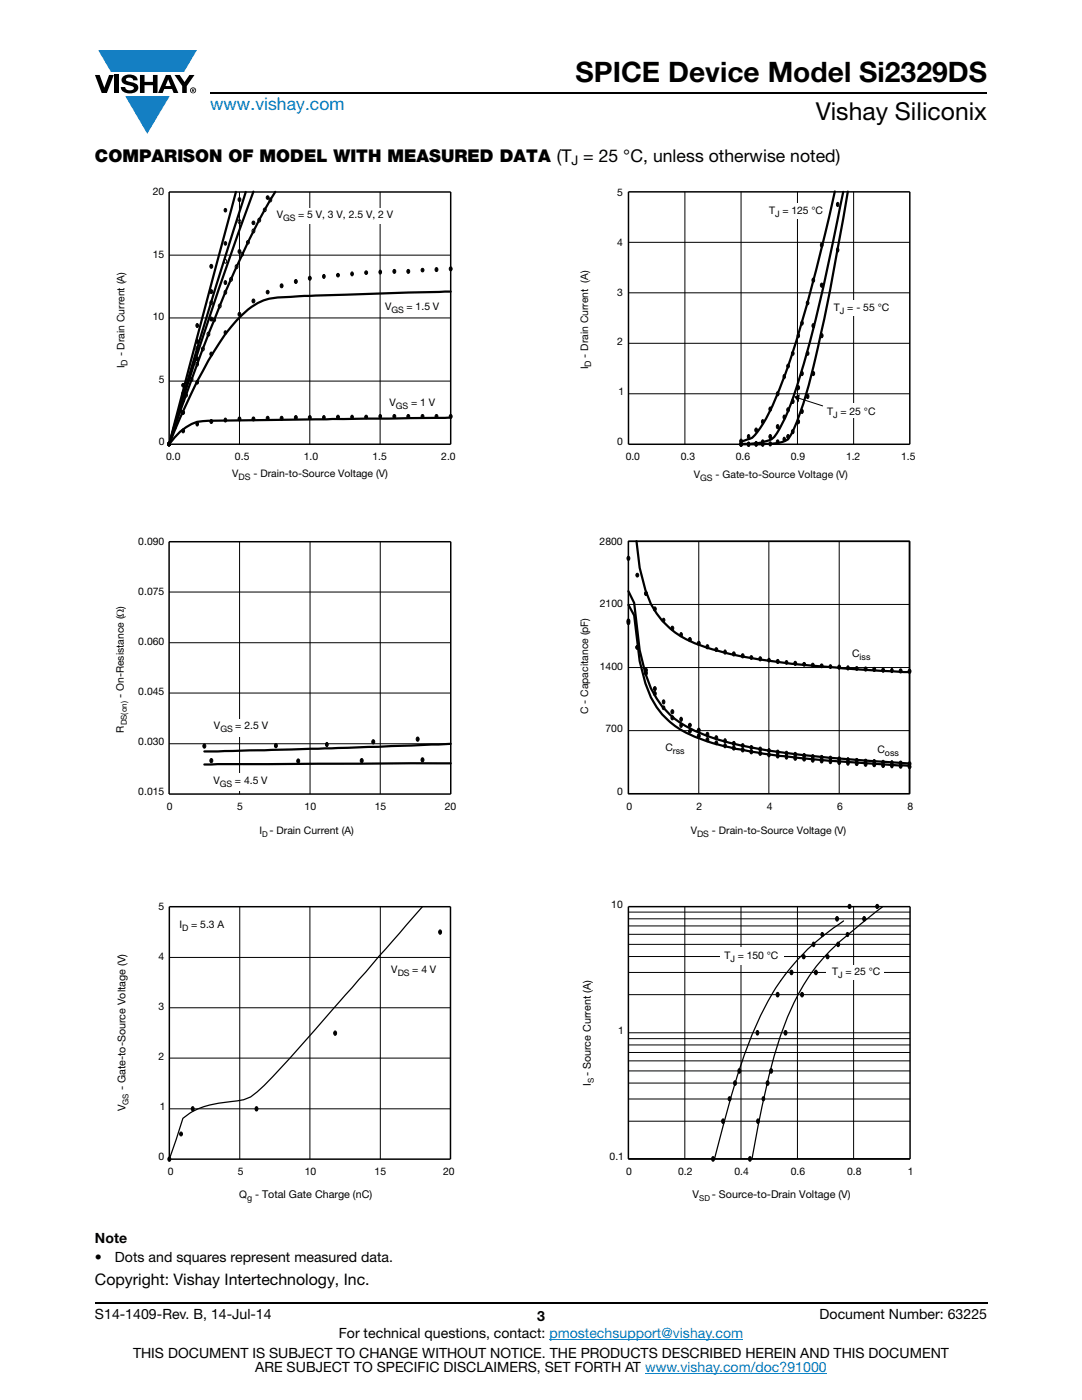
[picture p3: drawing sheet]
<svg xmlns="http://www.w3.org/2000/svg" width="216mm" height="279mm" viewBox="0 0 216 279" stroke-linecap="round" stroke-linejoin="round" font-family="sans-serif">
<defs><g id="words">
<text font-size="5.6" x="114.8" y="16.4">SPICE Device Model Si2329DS</text>
<text font-size="4.9" x="162.8" y="24">Vishay Siliconix</text>
<text font-size="3.5" fill="#007ec4" x="42" y="21.9">www.vishay.com</text>
<text font-size="3.5" x="18.9" y="32.3">COMPARISON OF MODEL WITH MEASURED DATA (T = 25 °C, unless otherwise noted)</text>
<text font-size="3.2" x="18.9" y="256.4">Copyright: Vishay Intertechnology, Inc.</text>
<g font-size="2.8">
<text x="18.9" y="248.1">Note</text>
<text x="18.9" y="251.9">•</text>
<text x="22.9" y="251.9">Dots and squares represent measured data.</text>
<text x="18.9" y="263.3">S14-1409-Rev. B, 14-Jul-14</text>
<text x="107.2" y="263.6">3</text>
<text x="163.6" y="263.3">Document Number: 63225</text>
<text x="67.6" y="267.1">For technical questions, contact: pmostechsupport@vishay.com</text>
<text x="26.5" y="271">THIS DOCUMENT IS SUBJECT TO CHANGE WITHOUT NOTICE. THE PRODUCTS DESCRIBED HEREIN AND THIS DOCUMENT</text>
<text x="50.9" y="273.8">ARE SUBJECT TO SPECIFIC DISCLAIMERS, SET FORTH AT www.vishay.com/doc?91000</text>
</g>
<text font-size="2.6" x="114" y="33">J</text>
<g font-size="2.1">
<text x="30.5" y="39">20</text>
<text x="123.2" y="39.1">5</text>
<text x="55.2" y="43.6">V</text>
<text x="59.5" y="43.6">= 5 V, 3 V, 2.5 V, 2 V</text>
<text x="153.5" y="42.7">T</text>
<text x="156.1" y="42.7">= 125 °C</text>
<text x="30.5" y="51.5">15</text>
<text x="123.2" y="49">4</text>
<text x="123.2" y="59">3</text>
<text x="30.5" y="63.9">10</text>
<text x="76.8" y="61.8">V</text>
<text x="81.1" y="61.8">= 1.5 V</text>
<text x="166.4" y="62">T</text>
<text x="169.1" y="62">= - 55 °C</text>
<text x="123.2" y="68.9">2</text>
<text x="31.7" y="76.4">5</text>
<text x="77.7" y="81">V</text>
<text x="82" y="81">= 1 V</text>
<text x="123.4" y="78.9">1</text>
<text x="165.1" y="82.8">T</text>
<text x="167.7" y="82.8">= 25 °C</text>
<text x="31.7" y="88.9">0</text>
<text x="123.2" y="88.8">0</text>
<text x="33.2" y="91.7">0.0</text>
<text x="46.9" y="91.7">0.5</text>
<text x="60.6" y="91.7">1.0</text>
<text x="74.3" y="91.7">1.5</text>
<text x="88.1" y="91.7">2.0</text>
<text x="124.8" y="91.8">0.0</text>
<text x="135.8" y="91.8">0.3</text>
<text x="146.8" y="91.8">0.6</text>
<text x="157.8" y="91.8">0.9</text>
<text x="168.8" y="91.8">1.2</text>
<text x="179.8" y="91.8">1.5</text>
<text x="27.6" y="108.7">0.090</text>
<text x="119.7" y="108.8">2800</text>
<text x="27.6" y="118.7">0.075</text>
<text x="119.7" y="121.2">2100</text>
<text x="27.6" y="128.7">0.060</text>
<text x="170" y="131.1">C</text>
<text x="119.7" y="133.7">1400</text>
<text x="24.7" y="139.4" transform="rotate(-90 24.7 139.4)">- On-Resistance (Ω)</text>
<text x="27.6" y="138.6">0.045</text>
<text x="24.7" y="146.2" transform="rotate(-90 24.7 146.2)">R</text>
<text x="27.6" y="148.6">0.030</text>
<text x="42.7" y="145.5">V</text>
<text x="47" y="145.5">= 2.5 V</text>
<text x="120.8" y="146.1">700</text>
<text x="132.8" y="150">C</text>
<text x="175.1" y="150.2">C</text>
<text x="27.6" y="158.6">0.015</text>
<text x="33.3" y="161.6">0</text>
<text x="42.6" y="156.4">V</text>
<text x="46.9" y="156.4">= 4.5 V</text>
<text x="47.3" y="161.6">5</text>
<text x="60.8" y="161.6">10</text>
<text x="74.8" y="161.6">15</text>
<text x="88.7" y="161.6">20</text>
<text x="123.1" y="158.6">0</text>
<text x="125" y="161.6">0</text>
<text x="139" y="161.6">2</text>
<text x="153" y="161.6">4</text>
<text x="167" y="161.6">6</text>
<text x="181.1" y="161.6">8</text>
<text x="51.7" y="166.4">I - Drain Current (A)</text>
<text x="142.1" y="166.4">- Drain-to-Source Voltage (V)</text>
<text x="31.6" y="181.6">5</text>
<text x="35.8" y="185.2">I</text>
<text x="38.1" y="185.2">= 5.3 A</text>
<text x="122" y="181.1">10</text>
<text x="31.6" y="191.5">4</text>
<text x="144.5" y="191.4">T</text>
<text x="147.2" y="191.4">= 150 °C</text>
<text x="78.1" y="194.3">V</text>
<text x="82.2" y="194.3">= 4 V</text>
<text x="166" y="194.6">T</text>
<text x="168.7" y="194.6">= 25 °C</text>
<text x="31.6" y="201.5">3</text>
<text x="123.4" y="206.3">1</text>
<text x="31.6" y="211.5">2</text>
<text x="25.1" y="221.8" transform="rotate(-90 25.1 221.8)">V</text>
<text x="25.1" y="217.6" transform="rotate(-90 25.1 217.6)">- Gate-to-Source Voltage (V)</text>
<text x="31.9" y="221.5">1</text>
<text x="117.9" y="216.7" transform="rotate(-90 117.9 216.7)">I - Source Current (A)</text>
<text x="31.6" y="231.5">0</text>
<text x="121.6" y="231.5">0.1</text>
<text x="33.5" y="234.6">0</text>
<text x="47.4" y="234.6">5</text>
<text x="60.8" y="234.6">10</text>
<text x="74.8" y="234.6">15</text>
<text x="88.4" y="234.6">20</text>
<text x="125" y="234.6">0</text>
<text x="135.3" y="234.6">0.2</text>
<text x="138.2" y="239.1">V</text>
<text x="142" y="239.1">- Source-to-Drain Voltage (V)</text>
<text x="146.6" y="234.6">0.4</text>
<text x="157.8" y="234.6">0.6</text>
<text x="169.1" y="234.6">0.8</text>
<text x="181.1" y="234.6">1</text>
</g>
<g font-size="2.1" fill="#050504">
<text x="24.9" y="71.1" transform="rotate(-90 24.9 71.1)">- Drain Current (A)</text>
<text x="117.4" y="71.4" transform="rotate(-90 117.4 71.4)">- Drain Current (A)</text>
<text x="24.9" y="73.5" transform="rotate(-90 24.9 73.5)">I</text>
<text x="117.4" y="73.7" transform="rotate(-90 117.4 73.7)">I</text>
<text x="46.3" y="95.2">V</text>
<text x="50.6" y="95.2">- Drain-to-Source Voltage (V)</text>
<text x="138.5" y="95.3">V</text>
<text x="142.8" y="95.3">- Gate-to-Source Voltage (V)</text>
<text x="117.4" y="142.5" transform="rotate(-90 117.4 142.5)">C - Capacitance (pF)</text>
<text x="137.8" y="166.4">V</text>
<text x="47.7" y="239">Q</text>
<text x="50.9" y="239">- Total Gate Charge (nC)</text>
</g>
<g font-size="1.8">
<text x="56.5" y="44.2">GS</text>
<text x="154.7" y="43.3">J</text>
<text x="78.1" y="62.4">GS</text>
<text x="167.6" y="62.6">J</text>
<text x="79" y="81.6">GS</text>
<text x="166.3" y="83.4">J</text>
<text x="171.5" y="131.7">iss</text>
<text x="44" y="146.1">GS</text>
<text x="134.3" y="150.5">rss</text>
<text x="176.6" y="150.8">oss</text>
<text x="43.9" y="157">GS</text>
<text x="36.4" y="185.8">D</text>
<text x="145.7" y="192">J</text>
<text x="79.4" y="194.9">DS</text>
<text x="167.2" y="195.2">J</text>
</g>
<g font-size="1.8" fill="#050504">
<text x="25.5" y="73" transform="rotate(-90 25.5 73)">D</text>
<text x="118" y="73.2" transform="rotate(-90 118 73.2)">D</text>
<text x="47.6" y="95.8">DS</text>
<text x="139.7" y="95.9">GS</text>
<text x="139.1" y="167">DS</text>
<text x="49.3" y="239.6">g</text>
</g>
<g font-size="1.6">
<text x="25.3" y="144.8" transform="rotate(-90 25.3 144.8)">DS(on)</text>
<text x="52.3" y="167">D</text>
<text x="25.7" y="220.5" transform="rotate(-90 25.7 220.5)">GS</text>
<text x="118.5" y="216.2" transform="rotate(-90 118.5 216.2)">S</text>
<text x="139.5" y="239.7">SD</text>
</g>
</g></defs>
<g fill="#147fc3">
<path d="M19.6 10h19.7l-2.6 4.3h-1.1h-13.5z"/>
<path d="M25 19.2h8.9l-4.5 7.5z"/>
</g>
<g fill="#000">
<path d="M18.9 15h1l.9 2.5 1-2.5h.9l-1.4 3.6h-1zM22.9 15h.9v3.6h-.9zM24.6 15.3a2.1 2.1 0 0 1 2.8 .3l.1 .4h-.9a.79 .79 0 0 0-.7-.5 .79 .79 0 0 0-.8 .4l.3 .3 1 .2a1.08 1.08 0 0 1 1.2 1 1.08 1.08 0 0 1-1.1 1.2 1.73 1.73 0 0 1-2.4-1.2h.9a.96 .96 0 0 0 .8 .6 .96 .96 0 0 0 .9-.4 1.31 1.31 0 0 0-1.2-.6 1.03 1.03 0 0 1-1.1-.6 1.03 1.03 0 0 1 .2-1.1zM27.9 15h.9v1.3h1.7v-1.3h.9v3.6h-.9v-1.6h-1.7v1.6h-.9zM34.8 15h1.1l.9 1.4 1-1.4h1l-1.5 2.2v1.4h-.9v-1.4z"/>
<path d="M33.6 15.9l.5 1.3h-1.1zM33.1 15l-1.6 3.6h1l.3-.8h1.5l.3 .8h1l-1.6-3.6z"/>
<path d="M38.4 17.8h.2v.2h-.2zM38.3 17.7v.7h.1v-.3l.4 .3-.2-.3 .2-.2-.1-.2z"/>
<path d="M38.1 18a.46 .46 0 0 1 .9 0 .46 .46 0 0 1-.9 0zM37.9 18a.6 .6 0 0 0 1.2 0 .6 .6 0 0 0-1.2 0z"/>
</g>
<path d="M42 18.6h155M18.9 260h178.1" fill="none" stroke="#000" stroke-width=".36"/>
<path d="M109.6 267.3h38.7M128.7 274h36.3" fill="none" stroke="#007ec4" stroke-width=".2"/>
<path d="M22.9 37.3h160.3v203h-160.3z" fill="#fff"/>
<path d="M33.8 38.3h56.1v50.4h-56.1z" fill="none" stroke="#000" stroke-width=".3"/>
<g fill="none" stroke="#000" stroke-width=".2">
<path d="M47.6 39.5a.35 .35 0 0 1 .5 .3 .35 .35 0 0 1-.5 .4l-.1-.4zM47.8 38.3v50.4M53.8 39.6a.35 .35 0 0 1 .4 .3 .35 .35 0 0 1-.4 .3l-.1-.3zM61.8 38.3v50.4M75.8 38.3v50.4M33.8 50.9h56.1M42 57.9a.35 .35 0 0 1 .4 .3 .35 .35 0 0 1-.4 .3l-.1-.3zM42 52.8a.35 .35 0 0 1 .4 .4 .35 .35 0 0 1-.4 .3l-.1-.3zM44.8 51.8a.35 .35 0 0 1 .4 .3 .35 .35 0 0 1-.4 .4l-.1-.4zM44.8 58a.35 .35 0 0 1 .4 .3 .35 .35 0 0 1-.4 .4l-.1-.4zM44.8 56a.35 .35 0 0 1 .4 .4 .35 .35 0 0 1-.4 .3l-.1-.3zM44.8 48.3a.32 .32 0 0 1 .4 .3 .32 .32 0 0 1-.4 .3l-.1-.3z"/>
<path d="M44.8 41.6a.32 .32 0 0 1 .4 .4 .32 .32 0 0 1-.4 .3l-.1-.3zM46 55.4a.35 .35 0 0 1 .4 .3 .35 .35 0 0 1-.4 .4l-.2-.4zM47.1 52.9a.35 .35 0 0 1 .4 .3 .35 .35 0 0 1-.4 .4l-.2-.4zM47.6 49.9a.35 .35 0 0 1 .5 .3 .35 .35 0 0 1-.5 .3l-.1-.3zM47.6 43.9a.35 .35 0 0 1 .5 .3 .35 .35 0 0 1-.5 .4l-.1-.4zM48.2 50.4a.32 .32 0 0 1 .4 .3 .32 .32 0 0 1-.4 .4l-.1-.4zM50.4 45.8a.35 .35 0 0 1 .5 .3 .35 .35 0 0 1-.5 .3l-.1-.3zM50.4 59.7a.35 .35 0 0 1 .5 .4 .35 .35 0 0 1-.5 .3l-.1-.3zM51.6 43.6a.35 .35 0 0 1 .4 .3 .35 .35 0 0 1-.4 .4l-.2-.4zM56 56.7a.35 .35 0 0 1 .5 .3 .35 .35 0 0 1-.5 .4l-.1-.4zM58.9 55.8a.35 .35 0 0 1 .4 .4 .35 .35 0 0 1-.4 .3l-.2-.3zM61.7 55.2a.35 .35 0 0 1 .4 .3 .35 .35 0 0 1-.4 .4l-.2-.4z"/>
<path d="M64.5 54.8a.35 .35 0 0 1 .4 .4 .35 .35 0 0 1-.4 .3l-.1-.3zM70.1 54.3a.35 .35 0 0 1 .4 .4 .35 .35 0 0 1-.4 .3l-.1-.3zM75.7 54a.35 .35 0 0 1 .4 .3 .35 .35 0 0 1-.4 .3l-.1-.3zM78.5 53.8a.35 .35 0 0 1 .5 .4 .35 .35 0 0 1-.5 .3l-.1-.3zM81.3 53.8a.35 .35 0 0 1 .5 .4 .35 .35 0 0 1-.5 .3l-.1-.3zM86.9 53.5a.35 .35 0 0 1 .5 .3 .35 .35 0 0 1-.5 .3l-.1-.3zM89.8 53.3a.35 .35 0 0 1 .4 .4 .35 .35 0 0 1-.4 .3l-.2-.3zM33.8 63.5h56.1M33.8 76.1h56.1M36.4 78.7a.35 .35 0 0 1 .4 .4 .35 .35 0 0 1-.4 .3l-.2-.3zM36.4 79.5a.35 .35 0 0 1 .4 .4 .35 .35 0 0 1-.4 .3l-.1-.3zM36.4 78.2a.35 .35 0 0 1 .4 .4 .35 .35 0 0 1-.4 .3l-.1-.3z"/>
<path d="M37 78.5a.35 .35 0 0 1 .4 .4 .35 .35 0 0 1-.4 .3l-.2-.3zM39.2 69.2a.35 .35 0 0 1 .4 .4 .35 .35 0 0 1-.4 .3l-.1-.3zM39.2 72.3a.35 .35 0 0 1 .4 .4 .35 .35 0 0 1-.4 .3l-.1-.3zM39.2 76a.32 .32 0 0 1 .4 .3 .32 .32 0 0 1-.4 .3l-.1-.3zM39.2 71.2a.35 .35 0 0 1 .4 .4 .35 .35 0 0 1-.4 .3l-.1-.3zM39.2 67.8a.35 .35 0 0 1 .4 .3 .35 .35 0 0 1-.4 .4l-.1-.4zM39.2 64.6a.35 .35 0 0 1 .4 .4 .35 .35 0 0 1-.4 .3l-.1-.3zM40.3 69.3a.35 .35 0 0 1 .5 .3 .35 .35 0 0 1-.5 .4l-.1-.4zM41.4 66.3a.35 .35 0 0 1 .5 .4 .35 .35 0 0 1-.5 .3l-.1-.3zM42 70.3a.35 .35 0 0 1 .4 .4 .35 .35 0 0 1-.4 .3l-.1-.3zM42 63.3a.35 .35 0 0 1 .4 .4 .35 .35 0 0 1-.4 .3l-.1-.3zM42 60.1a.35 .35 0 0 1 .5 .3 .35 .35 0 0 1-.5 .4l-.1-.4z"/>
<path d="M43.7 60.7a.35 .35 0 0 1 .4 .4 .35 .35 0 0 1-.4 .3l-.1-.3zM44.8 66.1a.32 .32 0 0 1 .4 .3 .32 .32 0 0 1-.4 .3l-.1-.3zM47.6 62.4a.35 .35 0 0 1 .5 .3 .35 .35 0 0 1-.5 .4l-.1-.4zM33.6 88.3a.32 .32 0 0 1 .4 .3 .32 .32 0 0 1-.4 .3l-.1-.3zM34.7 85a.35 .35 0 0 1 .4 .3 .35 .35 0 0 1-.4 .4l-.1-.4zM36.4 85.7a.35 .35 0 0 1 .4 .3 .35 .35 0 0 1-.4 .3l-.1-.3zM36.4 82a.35 .35 0 0 1 .4 .3 .35 .35 0 0 1-.4 .4l-.1-.4zM39.2 84.3a.35 .35 0 0 1 .4 .3 .35 .35 0 0 1-.4 .4l-.1-.4zM42 83.8a.35 .35 0 0 1 .4 .3 .35 .35 0 0 1-.4 .4l-.1-.4zM44.8 83.5a.35 .35 0 0 1 .4 .3 .35 .35 0 0 1-.4 .4l-.1-.4zM47.6 83.3a.35 .35 0 0 1 .5 .3 .35 .35 0 0 1-.5 .4l-.1-.4zM50.4 83.3a.35 .35 0 0 1 .5 .3 .35 .35 0 0 1-.5 .4l-.1-.4z"/>
<path d="M53.3 83.1a.35 .35 0 0 1 .4 .4 .35 .35 0 0 1-.4 .3l-.2-.3zM56 83.1a.35 .35 0 0 1 .5 .4 .35 .35 0 0 1-.5 .3l-.1-.3zM58.9 83a.35 .35 0 0 1 .4 .3 .35 .35 0 0 1-.4 .4l-.2-.4zM61.7 83a.35 .35 0 0 1 .4 .3 .35 .35 0 0 1-.4 .4l-.2-.4zM64.5 83a.35 .35 0 0 1 .4 .3 .35 .35 0 0 1-.4 .4l-.1-.4zM70.1 82.9a.32 .32 0 0 1 .4 .3 .32 .32 0 0 1-.4 .3l-.1-.3zM75.7 82.8a.35 .35 0 0 1 .4 .3 .35 .35 0 0 1-.4 .4l-.1-.4zM78.5 82.8a.35 .35 0 0 1 .5 .3 .35 .35 0 0 1-.5 .4l-.1-.4zM81.3 82.8a.35 .35 0 0 1 .5 .3 .35 .35 0 0 1-.5 .4l-.1-.4zM84.2 82.8a.35 .35 0 0 1 .4 .3 .35 .35 0 0 1-.4 .4l-.2-.4zM86.9 82.8a.35 .35 0 0 1 .5 .3 .35 .35 0 0 1-.5 .4l-.1-.4zM89.8 82.8a.35 .35 0 0 1 .4 .3 .35 .35 0 0 1-.4 .4l-.2-.4z"/>
<circle cx="53.4" cy="39.4" r=".33"/>
<circle cx="49.5" cy="48.4" r=".33"/>
<circle cx="50.6" cy="44.5" r=".33"/>
<circle cx="52.9" cy="41.9" r=".33"/>
<circle cx="53.4" cy="58.3" r=".33"/>
<circle cx="67.5" cy="54.9" r=".33"/>
<circle cx="73.1" cy="54.4" r=".33"/>
<circle cx="84.3" cy="53.9" r=".33"/>
<circle cx="36.6" cy="76.9" r=".33"/>
<circle cx="38.3" cy="75.7" r=".33"/>
<circle cx="42.8" cy="63.8" r=".33"/>
<circle cx="36" cy="82.1" r=".33"/>
<circle cx="67.5" cy="83.2" r=".33"/>
<circle cx="73.1" cy="83.2" r=".33"/>
</g>
<path d="M47.1 38.3l-13.3 50.4M49 38.3l-7.9 25.3-7.3 25.1M50.6 38.2a856.8 856.8 0 0 0-16.8 50.5M54.9 38.3a191.3 191.3 0 0 0-13.7 29.4l-5.2 14.3-2.2 6.7M89.9 58.2l-15.4 .4a324.9 324.9 0 0 0-20.6 1 11.1 11.1 0 0 0-5.5 3.2 37.7 37.7 0 0 0-6.8 9.1l-3.4 6.5-2.2 4.9-2.2 5.4M89.9 83.3l-46.8 .7a11.6 11.6 0 0 0-4.9 .6 11.6 11.6 0 0 0-4.4 4.1" fill="none" stroke="#000" stroke-width=".44"/>
<g fill="#000">
<path d="M47.6 39.5a.35 .35 0 0 1 .5 .3 .35 .35 0 0 1-.5 .4l-.1-.4z" fill-rule="evenodd"/>
<path d="M42 57.9a.35 .35 0 0 1 .4 .3 .35 .35 0 0 1-.4 .3l-.1-.3z" fill-rule="evenodd"/>
<path d="M42 52.8a.35 .35 0 0 1 .4 .4 .35 .35 0 0 1-.4 .3l-.1-.3z" fill-rule="evenodd"/>
<path d="M44.8 56a.35 .35 0 0 1 .4 .4 .35 .35 0 0 1-.4 .3l-.1-.3z" fill-rule="evenodd"/>
<path d="M44.8 48.3a.32 .32 0 0 1 .4 .3 .32 .32 0 0 1-.4 .3l-.1-.3z" fill-rule="evenodd"/>
<path d="M44.8 41.6a.32 .32 0 0 1 .4 .4 .32 .32 0 0 1-.4 .3l-.1-.3z" fill-rule="evenodd"/>
<path d="M47.6 49.9a.35 .35 0 0 1 .5 .3 .35 .35 0 0 1-.5 .3l-.1-.3z" fill-rule="evenodd"/>
<path d="M56 56.7a.35 .35 0 0 1 .5 .3 .35 .35 0 0 1-.5 .4l-.1-.4z" fill-rule="evenodd"/>
<path d="M58.9 55.8a.35 .35 0 0 1 .4 .4 .35 .35 0 0 1-.4 .3l-.2-.3z" fill-rule="evenodd"/>
<path d="M61.7 55.2a.35 .35 0 0 1 .4 .3 .35 .35 0 0 1-.4 .4l-.2-.4z" fill-rule="evenodd"/>
<path d="M64.5 54.8a.35 .35 0 0 1 .4 .4 .35 .35 0 0 1-.4 .3l-.1-.3z" fill-rule="evenodd"/>
<path d="M70.1 54.3a.35 .35 0 0 1 .4 .4 .35 .35 0 0 1-.4 .3l-.1-.3z" fill-rule="evenodd"/>
<path d="M75.7 54a.35 .35 0 0 1 .4 .3 .35 .35 0 0 1-.4 .3l-.1-.3z" fill-rule="evenodd"/>
<path d="M78.5 53.8a.35 .35 0 0 1 .5 .4 .35 .35 0 0 1-.5 .3l-.1-.3z" fill-rule="evenodd"/>
<path d="M81.3 53.8a.35 .35 0 0 1 .5 .4 .35 .35 0 0 1-.5 .3l-.1-.3z" fill-rule="evenodd"/>
<path d="M86.9 53.5a.35 .35 0 0 1 .5 .3 .35 .35 0 0 1-.5 .3l-.1-.3z" fill-rule="evenodd"/>
<path d="M89.8 53.3a.35 .35 0 0 1 .4 .4 .35 .35 0 0 1-.4 .3l-.2-.3z" fill-rule="evenodd"/>
<path d="M36.4 79.5a.35 .35 0 0 1 .4 .4 .35 .35 0 0 1-.4 .3l-.1-.3z" fill-rule="evenodd"/>
<path d="M36.4 78.2a.35 .35 0 0 1 .4 .4 .35 .35 0 0 1-.4 .3l-.1-.3z" fill-rule="evenodd"/>
<path d="M39.2 76a.32 .32 0 0 1 .4 .3 .32 .32 0 0 1-.4 .3l-.1-.3z" fill-rule="evenodd"/>
<path d="M39.2 71.2a.35 .35 0 0 1 .4 .4 .35 .35 0 0 1-.4 .3l-.1-.3z" fill-rule="evenodd"/>
<path d="M39.2 67.8a.35 .35 0 0 1 .4 .3 .35 .35 0 0 1-.4 .4l-.1-.4z" fill-rule="evenodd"/>
<path d="M39.2 64.6a.35 .35 0 0 1 .4 .4 .35 .35 0 0 1-.4 .3l-.1-.3z" fill-rule="evenodd"/>
<path d="M42 70.3a.35 .35 0 0 1 .4 .4 .35 .35 0 0 1-.4 .3l-.1-.3z" fill-rule="evenodd"/>
<path d="M42 63.3a.35 .35 0 0 1 .4 .4 .35 .35 0 0 1-.4 .3l-.1-.3z" fill-rule="evenodd"/>
<path d="M44.8 66.1a.32 .32 0 0 1 .4 .3 .32 .32 0 0 1-.4 .3l-.1-.3z" fill-rule="evenodd"/>
<path d="M47.6 62.4a.35 .35 0 0 1 .5 .3 .35 .35 0 0 1-.5 .4l-.1-.4z" fill-rule="evenodd"/>
<path d="M50.4 59.7a.35 .35 0 0 1 .5 .4 .35 .35 0 0 1-.5 .3l-.1-.3z" fill-rule="evenodd"/>
<path d="M33.6 88.3a.32 .32 0 0 1 .4 .3 .32 .32 0 0 1-.4 .3l-.1-.3z" fill-rule="evenodd"/>
<path d="M33.6 88.3a.32 .32 0 0 1 .4 .3 .32 .32 0 0 1-.4 .3l-.1-.3z" fill-rule="evenodd"/>
<path d="M33.6 88.3a.32 .32 0 0 1 .4 .3 .32 .32 0 0 1-.4 .3l-.1-.3z" fill-rule="evenodd"/>
<path d="M33.6 88.3a.32 .32 0 0 1 .4 .3 .32 .32 0 0 1-.4 .3l-.1-.3z" fill-rule="evenodd"/>
<path d="M33.6 88.3a.32 .32 0 0 1 .4 .3 .32 .32 0 0 1-.4 .3l-.1-.3z" fill-rule="evenodd"/>
<path d="M36.4 85.7a.35 .35 0 0 1 .4 .3 .35 .35 0 0 1-.4 .3l-.1-.3z" fill-rule="evenodd"/>
<path d="M36.4 82a.35 .35 0 0 1 .4 .3 .35 .35 0 0 1-.4 .4l-.1-.4z" fill-rule="evenodd"/>
<path d="M39.2 84.3a.35 .35 0 0 1 .4 .3 .35 .35 0 0 1-.4 .4l-.1-.4z" fill-rule="evenodd"/>
<path d="M42 83.8a.35 .35 0 0 1 .4 .3 .35 .35 0 0 1-.4 .4l-.1-.4z" fill-rule="evenodd"/>
<path d="M44.8 83.5a.35 .35 0 0 1 .4 .3 .35 .35 0 0 1-.4 .4l-.1-.4z" fill-rule="evenodd"/>
<path d="M47.6 83.3a.35 .35 0 0 1 .5 .3 .35 .35 0 0 1-.5 .4l-.1-.4z" fill-rule="evenodd"/>
<path d="M50.4 83.3a.35 .35 0 0 1 .5 .3 .35 .35 0 0 1-.5 .4l-.1-.4z" fill-rule="evenodd"/>
<path d="M53.3 83.1a.35 .35 0 0 1 .4 .4 .35 .35 0 0 1-.4 .3l-.2-.3z" fill-rule="evenodd"/>
<path d="M56 83.1a.35 .35 0 0 1 .5 .4 .35 .35 0 0 1-.5 .3l-.1-.3z" fill-rule="evenodd"/>
<path d="M58.9 83a.35 .35 0 0 1 .4 .3 .35 .35 0 0 1-.4 .4l-.2-.4z" fill-rule="evenodd"/>
<path d="M61.7 83a.35 .35 0 0 1 .4 .3 .35 .35 0 0 1-.4 .4l-.2-.4z" fill-rule="evenodd"/>
<path d="M64.5 83a.35 .35 0 0 1 .4 .3 .35 .35 0 0 1-.4 .4l-.1-.4z" fill-rule="evenodd"/>
<path d="M70.1 82.9a.32 .32 0 0 1 .4 .3 .32 .32 0 0 1-.4 .3l-.1-.3z" fill-rule="evenodd"/>
<path d="M75.7 82.8a.35 .35 0 0 1 .4 .3 .35 .35 0 0 1-.4 .4l-.1-.4z" fill-rule="evenodd"/>
<path d="M78.5 82.8a.35 .35 0 0 1 .5 .3 .35 .35 0 0 1-.5 .4l-.1-.4z" fill-rule="evenodd"/>
<path d="M81.3 82.8a.35 .35 0 0 1 .5 .3 .35 .35 0 0 1-.5 .4l-.1-.4z" fill-rule="evenodd"/>
<path d="M84.2 82.8a.35 .35 0 0 1 .4 .3 .35 .35 0 0 1-.4 .4l-.2-.4z" fill-rule="evenodd"/>
<path d="M86.9 82.8a.35 .35 0 0 1 .5 .3 .35 .35 0 0 1-.5 .4l-.1-.4z" fill-rule="evenodd"/>
<path d="M89.8 82.8a.35 .35 0 0 1 .4 .3 .35 .35 0 0 1-.4 .4l-.2-.4z" fill-rule="evenodd"/>
<circle cx="53.4" cy="39.4" r=".33"/>
<circle cx="50.6" cy="44.5" r=".33"/>
<circle cx="53.4" cy="58.3" r=".33"/>
<circle cx="67.5" cy="54.9" r=".33"/>
<circle cx="73.1" cy="54.4" r=".33"/>
<circle cx="84.3" cy="53.9" r=".33"/>
<circle cx="36.6" cy="76.9" r=".33"/>
<circle cx="67.5" cy="83.2" r=".33"/>
<circle cx="73.1" cy="83.2" r=".33"/>
</g>
<path d="M55 41.5h23v3.1h-23z" fill="#fff"/>
<path d="M125.4 38.3h56.1v50.4h-56.1z" fill="none" stroke="#000" stroke-width=".3"/>
<g fill="none" stroke="#000" stroke-width=".2">
<path d="M136.7 38.3v50.4M147.9 38.3v50.4M159.1 38.3v50.4M170.3 38.3v50.4M125.4 48.4h56.1M125.4 58.4h56.1M162.1 55.6a.37 .37 0 0 1 .5 .3 .37 .37 0 0 1-.5 .4l-.1-.4zM163.8 56.6a.37 .37 0 0 1 .4 .3 .37 .37 0 0 1-.4 .4l-.1-.4zM163.8 48.5a.37 .37 0 0 1 .4 .4 .37 .37 0 0 1-.4 .4l-.1-.4zM167 49.5a.36 .36 0 0 1 .4 .4 .36 .36 0 0 1-.4 .4l-.1-.4zM167 40.4a.36 .36 0 0 1 .4 .4 .36 .36 0 0 1-.4 .4l-.1-.4zM125.4 68.5h56.1"/>
<path d="M125.4 78.6h56.1M155 78.2a.37 .37 0 0 1 .4 .4 .37 .37 0 0 1-.4 .4l-.1-.4zM156.4 74.8a.36 .36 0 0 1 .3 .4 .36 .36 0 0 1-.3 .3l-.2-.3zM157.1 72.7a.34 .34 0 0 1 .4 .4 .34 .34 0 0 1-.4 .3l-.1-.3zM158 79.8a.37 .37 0 0 1 .5 .3 .37 .37 0 0 1-.5 .4l-.1-.4zM158 70.2a.34 .34 0 0 1 .5 .3 .34 .34 0 0 1-.5 .4l-.1-.4zM159.2 77a.36 .36 0 0 1 .3 .4 .36 .36 0 0 1-.3 .3l-.2-.3zM159.2 66.6a.36 .36 0 0 1 .3 .4 .36 .36 0 0 1-.3 .3l-.2-.3zM159.3 79.4l4.9 1.6M159.9 74.2a.36 .36 0 0 1 .4 .3 .36 .36 0 0 1-.4 .4l-.1-.4zM159.9 64.1a.36 .36 0 0 1 .4 .4 .36 .36 0 0 1-.4 .3l-.1-.3zM161 78.8a.37 .37 0 0 1 .4 .3 .37 .37 0 0 1-.4 .4l-.1-.4z"/>
<path d="M161 70.2a.34 .34 0 0 1 .4 .3 .34 .34 0 0 1-.4 .4l-.1-.4zM161 60.1a.34 .34 0 0 1 .4 .4 .34 .34 0 0 1-.4 .3l-.1-.3zM162.1 74.2a.37 .37 0 0 1 .5 .3 .37 .37 0 0 1-.5 .4l-.1-.4zM162.1 64.6a.37 .37 0 0 1 .5 .4 .37 .37 0 0 1-.5 .4l-.1-.4zM163.8 66.6a.37 .37 0 0 1 .4 .4 .37 .37 0 0 1-.4 .3l-.1-.3zM147.7 88.3a.37 .37 0 0 1 .4 .4 .37 .37 0 0 1-.4 .3l-.1-.3zM147.7 87.7a.37 .37 0 0 1 .4 .4 .37 .37 0 0 1-.4 .3l-.1-.3zM149.2 88.3a.36 .36 0 0 1 .4 .4 .36 .36 0 0 1-.4 .3l-.1-.3zM149.2 86.8a.36 .36 0 0 1 .4 .3 .36 .36 0 0 1-.4 .4l-.1-.4zM150.7 88.3a.37 .37 0 0 1 .5 .4 .37 .37 0 0 1-.5 .3l-.1-.3zM150.7 88.1a.34 .34 0 0 1 .5 .4 .34 .34 0 0 1-.5 .3l-.1-.3zM150.7 85.5a.37 .37 0 0 1 .5 .3 .37 .37 0 0 1-.5 .4l-.1-.4z"/>
<path d="M152.1 88.3a.36 .36 0 0 1 .3 .4 .36 .36 0 0 1-.3 .3l-.2-.3zM152.1 87.8a.33 .33 0 0 1 .3 .4 .33 .33 0 0 1-.3 .3l-.2-.3zM152.1 83.8a.36 .36 0 0 1 .3 .4 .36 .36 0 0 1-.3 .3l-.2-.3zM153.6 88.2a.36 .36 0 0 1 .4 .4 .36 .36 0 0 1-.4 .3l-.2-.3zM153.6 86.8a.37 .37 0 0 1 .4 .3 .37 .37 0 0 1-.4 .4l-.2-.4zM153.6 81.3a.37 .37 0 0 1 .4 .3 .37 .37 0 0 1-.4 .4l-.2-.4zM155 87.8a.34 .34 0 0 1 .4 .4 .34 .34 0 0 1-.4 .3l-.1-.3zM155 84.8a.37 .37 0 0 1 .4 .4 .37 .37 0 0 1-.4 .3l-.1-.3zM156.4 87.3a.36 .36 0 0 1 .3 .4 .36 .36 0 0 1-.3 .3l-.2-.3zM156.4 82.9a.36 .36 0 0 1 .3 .3 .36 .36 0 0 1-.3 .4l-.2-.4zM157.1 86.8a.37 .37 0 0 1 .4 .3 .37 .37 0 0 1-.4 .4l-.1-.4zM157.1 81.4a.37 .37 0 0 1 .4 .4 .37 .37 0 0 1-.4 .4l-.1-.4z"/>
<path d="M158 85.8a.37 .37 0 0 1 .5 .3 .37 .37 0 0 1-.5 .4l-.1-.4zM159.2 83.8a.36 .36 0 0 1 .3 .4 .36 .36 0 0 1-.3 .3l-.2-.3zM159.9 81.7a.36 .36 0 0 1 .4 .4 .36 .36 0 0 1-.4 .4l-.1-.4z"/>
</g>
<path d="M166.6 38.2a335.6 335.6 0 0 1-9.9 36.4l-1.2 3.1a35.9 35.9 0 0 1-4.9 9.1 4.5 4.5 0 0 1-2.7 1.3M168.3 38.3a358.3 358.3 0 0 1-9.4 39 33.4 33.4 0 0 1-4.4 9.9 5 5 0 0 1-2.7 1.1l-2.3 .3h-1.6M169.2 38.2l-.9 5.4a358.8 358.8 0 0 1-7.8 36.3l-1.2 3.6-1.5 3.3a3.1 3.1 0 0 1-2.8 1.6l-2.7 .3h-4.4" fill="none" stroke="#000" stroke-width=".44"/>
<g fill="#000">
<path d="M158.4 79.2l1.2-.5-.2 1.6z"/>
<path d="M162.1 55.6a.37 .37 0 0 1 .5 .3 .37 .37 0 0 1-.5 .4l-.1-.4z" fill-rule="evenodd"/>
<path d="M163.8 56.6a.37 .37 0 0 1 .4 .3 .37 .37 0 0 1-.4 .4l-.1-.4z" fill-rule="evenodd"/>
<path d="M163.8 48.5a.37 .37 0 0 1 .4 .4 .37 .37 0 0 1-.4 .4l-.1-.4z" fill-rule="evenodd"/>
<path d="M167 49.5a.36 .36 0 0 1 .4 .4 .36 .36 0 0 1-.4 .4l-.1-.4z" fill-rule="evenodd"/>
<path d="M167 40.4a.36 .36 0 0 1 .4 .4 .36 .36 0 0 1-.4 .4l-.1-.4z" fill-rule="evenodd"/>
<path d="M155 78.2a.37 .37 0 0 1 .4 .4 .37 .37 0 0 1-.4 .4l-.1-.4z" fill-rule="evenodd"/>
<path d="M156.4 74.8a.36 .36 0 0 1 .3 .4 .36 .36 0 0 1-.3 .3l-.2-.3z" fill-rule="evenodd"/>
<path d="M157.1 72.7a.34 .34 0 0 1 .4 .4 .34 .34 0 0 1-.4 .3l-.1-.3z" fill-rule="evenodd"/>
<path d="M158 70.2a.34 .34 0 0 1 .5 .3 .34 .34 0 0 1-.5 .4l-.1-.4z" fill-rule="evenodd"/>
<path d="M159.2 77a.36 .36 0 0 1 .3 .4 .36 .36 0 0 1-.3 .3l-.2-.3z" fill-rule="evenodd"/>
<path d="M159.2 66.6a.36 .36 0 0 1 .3 .4 .36 .36 0 0 1-.3 .3l-.2-.3z" fill-rule="evenodd"/>
<path d="M159.9 74.2a.36 .36 0 0 1 .4 .3 .36 .36 0 0 1-.4 .4l-.1-.4z" fill-rule="evenodd"/>
<path d="M159.9 64.1a.36 .36 0 0 1 .4 .4 .36 .36 0 0 1-.4 .3l-.1-.3z" fill-rule="evenodd"/>
<path d="M161 78.8a.37 .37 0 0 1 .4 .3 .37 .37 0 0 1-.4 .4l-.1-.4z" fill-rule="evenodd"/>
<path d="M161 70.2a.34 .34 0 0 1 .4 .3 .34 .34 0 0 1-.4 .4l-.1-.4z" fill-rule="evenodd"/>
<path d="M161 60.1a.34 .34 0 0 1 .4 .4 .34 .34 0 0 1-.4 .3l-.1-.3z" fill-rule="evenodd"/>
<path d="M162.1 74.2a.37 .37 0 0 1 .5 .3 .37 .37 0 0 1-.5 .4l-.1-.4z" fill-rule="evenodd"/>
<path d="M162.1 64.6a.37 .37 0 0 1 .5 .4 .37 .37 0 0 1-.5 .4l-.1-.4z" fill-rule="evenodd"/>
<path d="M163.8 66.6a.37 .37 0 0 1 .4 .4 .37 .37 0 0 1-.4 .3l-.1-.3z" fill-rule="evenodd"/>
<path d="M147.7 88.3a.37 .37 0 0 1 .4 .4 .37 .37 0 0 1-.4 .3l-.1-.3z" fill-rule="evenodd"/>
<path d="M147.7 88.3a.37 .37 0 0 1 .4 .4 .37 .37 0 0 1-.4 .3l-.1-.3z" fill-rule="evenodd"/>
<path d="M147.7 87.7a.37 .37 0 0 1 .4 .4 .37 .37 0 0 1-.4 .3l-.1-.3z" fill-rule="evenodd"/>
<path d="M149.2 88.3a.36 .36 0 0 1 .4 .4 .36 .36 0 0 1-.4 .3l-.1-.3z" fill-rule="evenodd"/>
<path d="M149.2 88.3a.36 .36 0 0 1 .4 .4 .36 .36 0 0 1-.4 .3l-.1-.3z" fill-rule="evenodd"/>
<path d="M149.2 86.8a.36 .36 0 0 1 .4 .3 .36 .36 0 0 1-.4 .4l-.1-.4z" fill-rule="evenodd"/>
<path d="M150.7 88.3a.37 .37 0 0 1 .5 .4 .37 .37 0 0 1-.5 .3l-.1-.3z" fill-rule="evenodd"/>
<path d="M150.7 88.1a.34 .34 0 0 1 .5 .4 .34 .34 0 0 1-.5 .3l-.1-.3z" fill-rule="evenodd"/>
<path d="M150.7 85.5a.37 .37 0 0 1 .5 .3 .37 .37 0 0 1-.5 .4l-.1-.4z" fill-rule="evenodd"/>
<path d="M152.1 88.3a.36 .36 0 0 1 .3 .4 .36 .36 0 0 1-.3 .3l-.2-.3z" fill-rule="evenodd"/>
<path d="M152.1 87.8a.33 .33 0 0 1 .3 .4 .33 .33 0 0 1-.3 .3l-.2-.3z" fill-rule="evenodd"/>
<path d="M152.1 83.8a.36 .36 0 0 1 .3 .4 .36 .36 0 0 1-.3 .3l-.2-.3z" fill-rule="evenodd"/>
<path d="M153.6 88.2a.36 .36 0 0 1 .4 .4 .36 .36 0 0 1-.4 .3l-.2-.3z" fill-rule="evenodd"/>
<path d="M153.6 86.8a.37 .37 0 0 1 .4 .3 .37 .37 0 0 1-.4 .4l-.2-.4z" fill-rule="evenodd"/>
<path d="M153.6 81.3a.37 .37 0 0 1 .4 .3 .37 .37 0 0 1-.4 .4l-.2-.4z" fill-rule="evenodd"/>
<path d="M155 87.8a.34 .34 0 0 1 .4 .4 .34 .34 0 0 1-.4 .3l-.1-.3z" fill-rule="evenodd"/>
<path d="M155 84.8a.37 .37 0 0 1 .4 .4 .37 .37 0 0 1-.4 .3l-.1-.3z" fill-rule="evenodd"/>
<path d="M156.4 87.3a.36 .36 0 0 1 .3 .4 .36 .36 0 0 1-.3 .3l-.2-.3z" fill-rule="evenodd"/>
<path d="M156.4 82.9a.36 .36 0 0 1 .3 .3 .36 .36 0 0 1-.3 .4l-.2-.4z" fill-rule="evenodd"/>
<path d="M157.1 86.8a.37 .37 0 0 1 .4 .3 .37 .37 0 0 1-.4 .4l-.1-.4z" fill-rule="evenodd"/>
<path d="M157.1 81.4a.37 .37 0 0 1 .4 .4 .37 .37 0 0 1-.4 .4l-.1-.4z" fill-rule="evenodd"/>
<path d="M158 85.8a.37 .37 0 0 1 .5 .3 .37 .37 0 0 1-.5 .4l-.1-.4z" fill-rule="evenodd"/>
<path d="M158 79.8a.37 .37 0 0 1 .5 .3 .37 .37 0 0 1-.5 .4l-.1-.4z" fill-rule="evenodd"/>
<path d="M159.2 83.8a.36 .36 0 0 1 .3 .4 .36 .36 0 0 1-.3 .3l-.2-.3z" fill-rule="evenodd"/>
<path d="M159.9 81.7a.36 .36 0 0 1 .4 .4 .36 .36 0 0 1-.4 .4l-.1-.4z" fill-rule="evenodd"/>
</g>
<g fill="#fff">
<path d="M164.9 80.5h10.5v2.9h-10.5z"/>
<path d="M166.2 60h12v3.1h-12z"/>
<path d="M151.9 40.6h12v3.1h-12z"/>
</g>
<path d="M33.7 108.1h56.2v50.4h-56.2z" fill="none" stroke="#000" stroke-width=".3"/>
<g fill="none" stroke="#000" stroke-width=".2">
<path d="M33.7 118.2h56.2M47.8 108.1v50.4M61.9 108.1v50.4M75.9 108.1v50.4M33.7 128.3h56.2M33.7 138.3h56.2M33.7 148.4h56.2M40.6 148.5a.37 .37 0 0 1 .5 .4 .37 .37 0 0 1-.5 .4l-.1-.4zM42 151.4a.37 .37 0 0 1 .5 .4 .37 .37 0 0 1-.5 .4l-.1-.4zM54.9 148.5a.37 .37 0 0 1 .4 .3 .37 .37 0 0 1-.4 .4l-.1-.4zM59.4 151.5a.37 .37 0 0 1 .4 .4 .37 .37 0 0 1-.4 .3l-.2-.3zM65.1 148.2a.37 .37 0 0 1 .4 .4 .37 .37 0 0 1-.4 .4l-.1-.4z"/>
<path d="M72 151.4a.37 .37 0 0 1 .5 .4 .37 .37 0 0 1-.5 .4l-.1-.4zM74.3 147.7a.37 .37 0 0 1 .5 .4 .37 .37 0 0 1-.5 .3l-.1-.3zM83.2 147.1a.37 .37 0 0 1 .4 .4 .37 .37 0 0 1-.4 .4l-.2-.4zM84.2 151.3a.37 .37 0 0 1 .4 .4 .37 .37 0 0 1-.4 .3l-.2-.3z"/>
</g>
<path d="M89.9 148.4l-23.8 1-25.3 .6M89.9 152.3l-49.1 .3" fill="none" stroke="#000" stroke-width=".44"/>
<g fill="#000">
<path d="M40.6 148.5a.37 .37 0 0 1 .5 .4 .37 .37 0 0 1-.5 .4l-.1-.4z" fill-rule="evenodd"/>
<path d="M42 151.4a.37 .37 0 0 1 .5 .4 .37 .37 0 0 1-.5 .4l-.1-.4z" fill-rule="evenodd"/>
<path d="M54.9 148.5a.37 .37 0 0 1 .4 .3 .37 .37 0 0 1-.4 .4l-.1-.4z" fill-rule="evenodd"/>
<path d="M59.4 151.5a.37 .37 0 0 1 .4 .4 .37 .37 0 0 1-.4 .3l-.2-.3z" fill-rule="evenodd"/>
<path d="M65.1 148.2a.37 .37 0 0 1 .4 .4 .37 .37 0 0 1-.4 .4l-.1-.4z" fill-rule="evenodd"/>
<path d="M72 151.4a.37 .37 0 0 1 .5 .4 .37 .37 0 0 1-.5 .4l-.1-.4z" fill-rule="evenodd"/>
<path d="M74.3 147.7a.37 .37 0 0 1 .5 .4 .37 .37 0 0 1-.5 .3l-.1-.3z" fill-rule="evenodd"/>
<path d="M83.2 147.1a.37 .37 0 0 1 .4 .4 .37 .37 0 0 1-.4 .4l-.2-.4z" fill-rule="evenodd"/>
<path d="M84.2 151.3a.37 .37 0 0 1 .4 .4 .37 .37 0 0 1-.4 .3l-.2-.3z" fill-rule="evenodd"/>
</g>
<g fill="#fff">
<path d="M41.8 154.2h12.3v3.6h-12.3z"/>
<path d="M40.9 143.4h12.4v3.6h-12.4z"/>
</g>
<path d="M125.4 108h56.1v50.4h-56.1zM125.4 108h56.1v50.4M33.8 181h56.1v50.3h-56.1zM125.4 180.9h56.2v50.4h-56.2z" fill="none" stroke="#000" stroke-width=".3"/>
<g fill="none" stroke="#000" stroke-width=".2">
<path d="M125.2 111.1a.36 .36 0 0 1 .5 .3 .36 .36 0 0 1-.5 .4l-.1-.4zM125.4 108v50.4h56.1M127 114.5a.34 .34 0 0 1 .5 .3 .34 .34 0 0 1-.5 .3l-.1-.3zM128.7 118.1a.36 .36 0 0 1 .5 .3 .36 .36 0 0 1-.5 .4l-.1-.4zM139.4 108v50.4M153.4 108v50.4M167.5 108v50.4M125.2 123.9a.36 .36 0 0 1 .5 .3 .36 .36 0 0 1-.5 .4l-.1-.4zM125.2 123.6a.34 .34 0 0 1 .5 .3 .34 .34 0 0 1-.5 .3l-.1-.3zM125.4 120.6h56.1M125.4 133.2h56.1M127 128.9a.34 .34 0 0 1 .5 .3 .34 .34 0 0 1-.5 .3l-.1-.3z"/>
<path d="M128.7 133.4a.36 .36 0 0 1 .5 .3 .36 .36 0 0 1-.5 .4l-.1-.4zM128.7 134a.37 .37 0 0 1 .5 .4 .37 .37 0 0 1-.5 .3l-.1-.3zM130.5 121.2a.36 .36 0 0 1 .5 .3 .36 .36 0 0 1-.5 .4l-.1-.4zM130.5 137.1a.36 .36 0 0 1 .5 .3 .36 .36 0 0 1-.5 .4l-.1-.4zM130.5 138.1a.36 .36 0 0 1 .5 .3 .36 .36 0 0 1-.5 .4l-.1-.4zM132.3 123.4a.33 .33 0 0 1 .4 .4 .33 .33 0 0 1-.4 .3l-.1-.3zM132.3 139.7a.36 .36 0 0 1 .4 .4 .36 .36 0 0 1-.4 .3l-.1-.3zM134 125a.36 .36 0 0 1 .4 .4 .36 .36 0 0 1-.4 .3l-.1-.3zM135.8 126.3a.36 .36 0 0 1 .4 .4 .36 .36 0 0 1-.4 .3l-.2-.3zM137.5 127.3a.36 .36 0 0 1 .4 .3 .36 .36 0 0 1-.4 .4l-.1-.4zM139.3 128a.36 .36 0 0 1 .4 .4 .36 .36 0 0 1-.4 .4l-.2-.4zM141 128.7a.36 .36 0 0 1 .4 .4 .36 .36 0 0 1-.4 .3l-.1-.3z"/>
<path d="M142.8 129.3a.34 .34 0 0 1 .4 .3 .34 .34 0 0 1-.4 .4l-.2-.4zM144.5 129.8a.36 .36 0 0 1 .4 .3 .36 .36 0 0 1-.4 .4l-.1-.4zM146.3 130.1a.36 .36 0 0 1 .4 .4 .36 .36 0 0 1-.4 .4l-.2-.4zM148.1 130.5a.36 .36 0 0 1 .4 .4 .36 .36 0 0 1-.4 .3l-.2-.3zM149.8 130.9a.34 .34 0 0 1 .4 .3 .34 .34 0 0 1-.4 .3l-.2-.3zM151.5 131.1a.36 .36 0 0 1 .5 .4 .36 .36 0 0 1-.5 .3l-.1-.3zM153.3 131.4a.33 .33 0 0 1 .4 .3 .33 .33 0 0 1-.4 .4l-.1-.4zM155 131.7a.36 .36 0 0 1 .5 .3 .36 .36 0 0 1-.5 .4l-.1-.4zM156.8 131.9a.33 .33 0 0 1 .4 .3 .33 .33 0 0 1-.4 .3l-.1-.3zM158.5 132a.36 .36 0 0 1 .5 .4 .36 .36 0 0 1-.5 .3l-.1-.3zM160.3 132.3a.34 .34 0 0 1 .4 .3 .34 .34 0 0 1-.4 .3l-.1-.3zM162 132.4a.34 .34 0 0 1 .5 .3 .34 .34 0 0 1-.5 .4l-.1-.4z"/>
<path d="M163.8 132.6a.34 .34 0 0 1 .4 .3 .34 .34 0 0 1-.4 .3l-.1-.3zM165.6 132.7a.33 .33 0 0 1 .4 .3 .33 .33 0 0 1-.4 .4l-.2-.4zM167.3 132.8a.36 .36 0 0 1 .4 .3 .36 .36 0 0 1-.4 .4l-.1-.4zM169.1 132.9a.36 .36 0 0 1 .4 .4 .36 .36 0 0 1-.4 .4l-.2-.4zM170.8 133.1a.34 .34 0 0 1 .4 .3 .34 .34 0 0 1-.4 .3l-.1-.3zM172.6 133.2a.36 .36 0 0 1 .4 .3 .36 .36 0 0 1-.4 .4l-.2-.4zM174.3 133.2a.36 .36 0 0 1 .4 .4 .36 .36 0 0 1-.4 .4l-.1-.4zM176.1 133.4a.36 .36 0 0 1 .4 .3 .36 .36 0 0 1-.4 .4l-.2-.4zM177.8 133.5a.36 .36 0 0 1 .4 .3 .36 .36 0 0 1-.4 .4l-.1-.4zM179.6 133.5a.36 .36 0 0 1 .4 .4 .36 .36 0 0 1-.4 .4l-.2-.4zM181.3 133.6a.36 .36 0 0 1 .5 .4 .36 .36 0 0 1-.5 .3l-.1-.3zM125.4 145.8h56.1"/>
<path d="M132.3 140.9a.33 .33 0 0 1 .4 .4 .33 .33 0 0 1-.4 .3l-.1-.3zM134 141.7a.36 .36 0 0 1 .4 .3 .36 .36 0 0 1-.4 .4l-.1-.4zM134 142.9a.36 .36 0 0 1 .4 .3 .36 .36 0 0 1-.4 .4l-.1-.4zM135.8 143.2a.36 .36 0 0 1 .4 .4 .36 .36 0 0 1-.4 .3l-.2-.3zM135.8 144.4a.36 .36 0 0 1 .4 .4 .36 .36 0 0 1-.4 .3l-.2-.3zM137.5 144.4a.34 .34 0 0 1 .4 .3 .34 .34 0 0 1-.4 .3l-.1-.3zM137.5 145.6a.34 .34 0 0 1 .4 .3 .34 .34 0 0 1-.4 .4l-.1-.4zM139.3 145.4a.37 .37 0 0 1 .4 .3 .37 .37 0 0 1-.4 .4l-.2-.4zM139.3 146.5a.36 .36 0 0 1 .4 .4 .36 .36 0 0 1-.4 .3l-.2-.3zM141 146.2a.36 .36 0 0 1 .4 .4 .36 .36 0 0 1-.4 .3l-.1-.3zM141 147.3a.36 .36 0 0 1 .4 .3 .36 .36 0 0 1-.4 .4l-.1-.4zM142.8 146.9a.36 .36 0 0 1 .4 .3 .36 .36 0 0 1-.4 .4l-.2-.4z"/>
<path d="M142.8 147.9a.34 .34 0 0 1 .4 .4 .34 .34 0 0 1-.4 .3l-.2-.3zM144.5 147.5a.36 .36 0 0 1 .4 .3 .36 .36 0 0 1-.4 .4l-.1-.4zM144.5 148.5a.36 .36 0 0 1 .4 .3 .36 .36 0 0 1-.4 .4l-.1-.4zM146.3 148a.36 .36 0 0 1 .4 .4 .36 .36 0 0 1-.4 .3l-.2-.3zM146.3 148.9a.37 .37 0 0 1 .4 .4 .37 .37 0 0 1-.4 .3l-.2-.3zM148.1 148.5a.34 .34 0 0 1 .4 .3 .34 .34 0 0 1-.4 .3l-.2-.3zM148.1 149.3a.36 .36 0 0 1 .4 .4 .36 .36 0 0 1-.4 .3l-.2-.3zM149.8 148.8a.34 .34 0 0 1 .4 .4 .34 .34 0 0 1-.4 .3l-.2-.3zM149.8 149.7a.36 .36 0 0 1 .4 .3 .36 .36 0 0 1-.4 .4l-.2-.4zM151.5 149.1a.36 .36 0 0 1 .5 .4 .36 .36 0 0 1-.5 .4l-.1-.4zM151.5 150a.36 .36 0 0 1 .5 .3 .36 .36 0 0 1-.5 .4l-.1-.4zM153.3 149.5a.36 .36 0 0 1 .4 .3 .36 .36 0 0 1-.4 .4l-.1-.4z"/>
<path d="M153.3 150.3a.36 .36 0 0 1 .4 .3 .36 .36 0 0 1-.4 .4l-.1-.4zM155 149.8a.36 .36 0 0 1 .5 .3 .36 .36 0 0 1-.5 .4l-.1-.4zM155 150.5a.36 .36 0 0 1 .5 .4 .36 .36 0 0 1-.5 .3l-.1-.3zM156.8 150a.36 .36 0 0 1 .4 .3 .36 .36 0 0 1-.4 .4l-.1-.4zM156.8 150.7a.36 .36 0 0 1 .4 .4 .36 .36 0 0 1-.4 .3l-.1-.3zM158.5 150.2a.36 .36 0 0 1 .5 .4 .36 .36 0 0 1-.5 .3l-.1-.3zM158.5 151a.36 .36 0 0 1 .5 .3 .36 .36 0 0 1-.5 .4l-.1-.4zM160.3 150.4a.36 .36 0 0 1 .4 .4 .36 .36 0 0 1-.4 .3l-.1-.3zM160.3 151.2a.34 .34 0 0 1 .4 .3 .34 .34 0 0 1-.4 .3l-.1-.3zM162 150.7a.34 .34 0 0 1 .5 .3 .34 .34 0 0 1-.5 .3l-.1-.3zM162 151.3a.36 .36 0 0 1 .5 .4 .36 .36 0 0 1-.5 .4l-.1-.4zM163.8 150.8a.36 .36 0 0 1 .4 .4 .36 .36 0 0 1-.4 .3l-.1-.3z"/>
<path d="M163.8 151.5a.36 .36 0 0 1 .4 .3 .36 .36 0 0 1-.4 .4l-.1-.4zM165.6 151a.36 .36 0 0 1 .4 .3 .36 .36 0 0 1-.4 .4l-.2-.4zM165.6 151.6a.36 .36 0 0 1 .4 .4 .36 .36 0 0 1-.4 .4l-.2-.4zM167.3 151.1a.36 .36 0 0 1 .4 .4 .36 .36 0 0 1-.4 .3l-.1-.3zM167.3 151.8a.36 .36 0 0 1 .4 .3 .36 .36 0 0 1-.4 .4l-.1-.4zM169.1 151.3a.36 .36 0 0 1 .4 .3 .36 .36 0 0 1-.4 .4l-.2-.4zM169.1 151.9a.36 .36 0 0 1 .4 .4 .36 .36 0 0 1-.4 .4l-.2-.4zM170.8 151.4a.36 .36 0 0 1 .4 .4 .36 .36 0 0 1-.4 .3l-.1-.3zM170.8 152.1a.34 .34 0 0 1 .4 .3 .34 .34 0 0 1-.4 .3l-.1-.3zM172.6 151.6a.34 .34 0 0 1 .4 .3 .34 .34 0 0 1-.4 .3l-.2-.3zM172.6 152.2a.36 .36 0 0 1 .4 .3 .36 .36 0 0 1-.4 .4l-.2-.4zM174.3 151.6a.37 .37 0 0 1 .4 .4 .37 .37 0 0 1-.4 .4l-.1-.4z"/>
<path d="M174.3 152.3a.34 .34 0 0 1 .4 .3 .34 .34 0 0 1-.4 .4l-.1-.4zM176.1 151.8a.34 .34 0 0 1 .4 .3 .34 .34 0 0 1-.4 .3l-.2-.3zM176.1 152.4a.36 .36 0 0 1 .4 .4 .36 .36 0 0 1-.4 .3l-.2-.3zM177.8 151.9a.36 .36 0 0 1 .4 .3 .36 .36 0 0 1-.4 .4l-.1-.4zM177.8 152.5a.36 .36 0 0 1 .4 .3 .36 .36 0 0 1-.4 .4l-.1-.4zM179.6 151.9a.36 .36 0 0 1 .4 .4 .36 .36 0 0 1-.4 .4l-.2-.4zM179.6 152.5a.36 .36 0 0 1 .4 .4 .36 .36 0 0 1-.4 .4l-.2-.4zM181.3 152.1a.34 .34 0 0 1 .5 .3 .34 .34 0 0 1-.5 .3l-.1-.3zM181.3 152.7a.34 .34 0 0 1 .5 .3 .34 .34 0 0 1-.5 .3l-.1-.3zM33.8 191.1h56.1M47.8 181v50.3M61.8 181v50.3"/>
<path d="M75.9 181v50.3M87.7 185.6a.38 .38 0 0 1 .4 .4 .38 .38 0 0 1-.4 .4l-.2-.4zM125.4 182h56.2M125.4 183.4h56.2M125.4 184.8h56.2M125.4 186.5h56.2M125.4 188.5h56.2M125.4 190.9h56.2M125.4 194.1h56.2M125.4 198.5h56.2M136.6 180.9v50.4M147.9 180.9v50.4"/>
<path d="M155 198.1a.4 .4 0 0 1 .5 .4 .4 .4 0 0 1-.5 .4l-.1-.4zM157.8 193.7a.4 .4 0 0 1 .4 .4 .4 .4 0 0 1-.4 .4l-.2-.4zM159.1 180.9v50.4M159.9 198.1a.4 .4 0 0 1 .4 .4 .4 .4 0 0 1-.4 .4l-.2-.4zM160.2 190.6a.37 .37 0 0 1 .5 .3 .37 .37 0 0 1-.5 .4l-.1-.4zM162.2 188.1a.4 .4 0 0 1 .4 .4 .4 .4 0 0 1-.4 .4l-.1-.4zM162.7 193.7a.4 .4 0 0 1 .4 .4 .4 .4 0 0 1-.4 .4l-.2-.4zM163.9 186.1a.36 .36 0 0 1 .4 .4 .36 .36 0 0 1-.4 .4l-.1-.4zM165 190.6a.37 .37 0 0 1 .4 .3 .37 .37 0 0 1-.4 .4l-.2-.4zM166.9 183a.4 .4 0 0 1 .4 .4 .4 .4 0 0 1-.4 .4l-.2-.4zM167.1 188.1a.4 .4 0 0 1 .4 .4 .4 .4 0 0 1-.4 .4l-.2-.4zM169 186.1a.36 .36 0 0 1 .4 .4 .36 .36 0 0 1-.4 .4l-.2-.4z"/>
<path d="M169.4 180.5a.37 .37 0 0 1 .4 .4 .37 .37 0 0 1-.4 .4l-.2-.4zM170.3 180.9v50.4M172.3 183a.4 .4 0 0 1 .4 .4 .4 .4 0 0 1-.4 .4l-.2-.4zM174.9 180.5a.37 .37 0 0 1 .4 .4 .37 .37 0 0 1-.4 .4l-.2-.4zM33.8 201.1h56.1M33.8 211.2h56.1M66.7 205.8a.38 .38 0 0 1 .5 .4 .38 .38 0 0 1-.5 .4l-.1-.4zM125.4 207.3h56.2M125.4 208.5h56.2M125.4 210h56.2M125.4 211.7h56.2M125.4 213.7h56.2"/>
<path d="M125.4 216.2h56.2M125.4 219.3h56.2M125.4 206.1h56.2M145.4 218.9a.37 .37 0 0 1 .5 .4 .37 .37 0 0 1-.5 .3l-.1-.3zM146.5 215.8a.4 .4 0 0 1 .5 .4 .4 .4 0 0 1-.5 .3l-.1-.3zM147.4 213.3a.4 .4 0 0 1 .4 .4 .4 .4 0 0 1-.4 .4l-.2-.4zM151 205.7a.4 .4 0 0 1 .4 .4 .4 .4 0 0 1-.4 .4l-.1-.4zM152.2 218.9a.36 .36 0 0 1 .4 .4 .36 .36 0 0 1-.4 .3l-.1-.3zM153 215.8a.4 .4 0 0 1 .5 .4 .4 .4 0 0 1-.5 .3l-.1-.3zM153.7 213.3a.4 .4 0 0 1 .5 .4 .4 .4 0 0 1-.5 .4l-.1-.4zM156.6 205.7a.4 .4 0 0 1 .4 .4 .4 .4 0 0 1-.4 .4l-.2-.4zM33.6 231a.38 .38 0 0 1 .5 .3 .38 .38 0 0 1-.5 .4l-.1-.4z"/>
<path d="M33.8 221.3h56.1M36 226a.35 .35 0 0 1 .4 .3 .35 .35 0 0 1-.4 .4l-.2-.4zM38.3 220.9a.38 .38 0 0 1 .4 .4 .38 .38 0 0 1-.4 .4l-.1-.4zM51 220.9a.38 .38 0 0 1 .5 .4 .38 .38 0 0 1-.5 .4l-.1-.4zM125.4 223.8h56.2M142.1 230.9a.4 .4 0 0 1 .5 .4 .4 .4 0 0 1-.5 .4l-.1-.4zM144.1 223.4a.4 .4 0 0 1 .5 .4 .4 .4 0 0 1-.5 .4l-.1-.4zM149.5 230.9a.4 .4 0 0 1 .4 .4 .4 .4 0 0 1-.4 .4l-.2-.4zM151.1 223.4a.4 .4 0 0 1 .4 .4 .4 .4 0 0 1-.4 .4l-.1-.4z"/>
</g>
<path d="M125.4 118l1.1 2.3 1.1 9.5 1.2 4.6a17.7 17.7 0 0 0 11.5 12.2 80.6 80.6 0 0 0 19.5 4l9 .9 12.7 .9M127 108l.6 5.3 1.2 4.5a17.2 17.2 0 0 0 12.4 11.5 108.3 108.3 0 0 0 22.1 3.7l9.8 .7 8.4 .4M125.4 120.7l1.1 2.1 1.1 9.1 1.2 4.5a16.8 16.8 0 0 0 11.5 11.3 91.6 91.6 0 0 0 19.5 3.6l7.5 .6 14.2 .9" fill="none" stroke="#000" stroke-width=".44"/>
<g fill="#000">
<path d="M125.2 111.1a.36 .36 0 0 1 .5 .3 .36 .36 0 0 1-.5 .4l-.1-.4z" fill-rule="evenodd"/>
<path d="M127 114.5a.34 .34 0 0 1 .5 .3 .34 .34 0 0 1-.5 .3l-.1-.3z" fill-rule="evenodd"/>
<path d="M128.7 118.1a.36 .36 0 0 1 .5 .3 .36 .36 0 0 1-.5 .4l-.1-.4z" fill-rule="evenodd"/>
<path d="M125.2 123.9a.36 .36 0 0 1 .5 .3 .36 .36 0 0 1-.5 .4l-.1-.4z" fill-rule="evenodd"/>
<path d="M125.2 123.6a.34 .34 0 0 1 .5 .3 .34 .34 0 0 1-.5 .3l-.1-.3z" fill-rule="evenodd"/>
<path d="M127 128.9a.34 .34 0 0 1 .5 .3 .34 .34 0 0 1-.5 .3l-.1-.3z" fill-rule="evenodd"/>
<path d="M127 128.9a.34 .34 0 0 1 .5 .3 .34 .34 0 0 1-.5 .3l-.1-.3z" fill-rule="evenodd"/>
<path d="M128.7 133.4a.36 .36 0 0 1 .5 .3 .36 .36 0 0 1-.5 .4l-.1-.4z" fill-rule="evenodd"/>
<path d="M128.7 134a.37 .37 0 0 1 .5 .4 .37 .37 0 0 1-.5 .3l-.1-.3z" fill-rule="evenodd"/>
<path d="M130.5 121.2a.36 .36 0 0 1 .5 .3 .36 .36 0 0 1-.5 .4l-.1-.4z" fill-rule="evenodd"/>
<path d="M130.5 137.1a.36 .36 0 0 1 .5 .3 .36 .36 0 0 1-.5 .4l-.1-.4z" fill-rule="evenodd"/>
<path d="M130.5 138.1a.36 .36 0 0 1 .5 .3 .36 .36 0 0 1-.5 .4l-.1-.4z" fill-rule="evenodd"/>
<path d="M132.3 123.4a.33 .33 0 0 1 .4 .4 .33 .33 0 0 1-.4 .3l-.1-.3z" fill-rule="evenodd"/>
<path d="M134 125a.36 .36 0 0 1 .4 .4 .36 .36 0 0 1-.4 .3l-.1-.3z" fill-rule="evenodd"/>
<path d="M135.8 126.3a.36 .36 0 0 1 .4 .4 .36 .36 0 0 1-.4 .3l-.2-.3z" fill-rule="evenodd"/>
<path d="M137.5 127.3a.36 .36 0 0 1 .4 .3 .36 .36 0 0 1-.4 .4l-.1-.4z" fill-rule="evenodd"/>
<path d="M139.3 128a.36 .36 0 0 1 .4 .4 .36 .36 0 0 1-.4 .4l-.2-.4z" fill-rule="evenodd"/>
<path d="M141 128.7a.36 .36 0 0 1 .4 .4 .36 .36 0 0 1-.4 .3l-.1-.3z" fill-rule="evenodd"/>
<path d="M142.8 129.3a.34 .34 0 0 1 .4 .3 .34 .34 0 0 1-.4 .4l-.2-.4z" fill-rule="evenodd"/>
<path d="M144.5 129.8a.36 .36 0 0 1 .4 .3 .36 .36 0 0 1-.4 .4l-.1-.4z" fill-rule="evenodd"/>
<path d="M146.3 130.1a.36 .36 0 0 1 .4 .4 .36 .36 0 0 1-.4 .4l-.2-.4z" fill-rule="evenodd"/>
<path d="M148.1 130.5a.36 .36 0 0 1 .4 .4 .36 .36 0 0 1-.4 .3l-.2-.3z" fill-rule="evenodd"/>
<path d="M149.8 130.9a.34 .34 0 0 1 .4 .3 .34 .34 0 0 1-.4 .3l-.2-.3z" fill-rule="evenodd"/>
<path d="M151.5 131.1a.36 .36 0 0 1 .5 .4 .36 .36 0 0 1-.5 .3l-.1-.3z" fill-rule="evenodd"/>
<path d="M153.3 131.4a.33 .33 0 0 1 .4 .3 .33 .33 0 0 1-.4 .4l-.1-.4z" fill-rule="evenodd"/>
<path d="M155 131.7a.36 .36 0 0 1 .5 .3 .36 .36 0 0 1-.5 .4l-.1-.4z" fill-rule="evenodd"/>
<path d="M156.8 131.9a.33 .33 0 0 1 .4 .3 .33 .33 0 0 1-.4 .3l-.1-.3z" fill-rule="evenodd"/>
<path d="M158.5 132a.36 .36 0 0 1 .5 .4 .36 .36 0 0 1-.5 .3l-.1-.3z" fill-rule="evenodd"/>
<path d="M160.3 132.3a.34 .34 0 0 1 .4 .3 .34 .34 0 0 1-.4 .3l-.1-.3z" fill-rule="evenodd"/>
<path d="M162 132.4a.34 .34 0 0 1 .5 .3 .34 .34 0 0 1-.5 .4l-.1-.4z" fill-rule="evenodd"/>
<path d="M163.8 132.6a.34 .34 0 0 1 .4 .3 .34 .34 0 0 1-.4 .3l-.1-.3z" fill-rule="evenodd"/>
<path d="M165.6 132.7a.33 .33 0 0 1 .4 .3 .33 .33 0 0 1-.4 .4l-.2-.4z" fill-rule="evenodd"/>
<path d="M167.3 132.8a.36 .36 0 0 1 .4 .3 .36 .36 0 0 1-.4 .4l-.1-.4z" fill-rule="evenodd"/>
<path d="M169.1 132.9a.36 .36 0 0 1 .4 .4 .36 .36 0 0 1-.4 .4l-.2-.4z" fill-rule="evenodd"/>
<path d="M170.8 133.1a.34 .34 0 0 1 .4 .3 .34 .34 0 0 1-.4 .3l-.1-.3z" fill-rule="evenodd"/>
<path d="M172.6 133.2a.36 .36 0 0 1 .4 .3 .36 .36 0 0 1-.4 .4l-.2-.4z" fill-rule="evenodd"/>
<path d="M174.3 133.2a.36 .36 0 0 1 .4 .4 .36 .36 0 0 1-.4 .4l-.1-.4z" fill-rule="evenodd"/>
<path d="M176.1 133.4a.36 .36 0 0 1 .4 .3 .36 .36 0 0 1-.4 .4l-.2-.4z" fill-rule="evenodd"/>
<path d="M177.8 133.5a.36 .36 0 0 1 .4 .3 .36 .36 0 0 1-.4 .4l-.1-.4z" fill-rule="evenodd"/>
<path d="M179.6 133.5a.36 .36 0 0 1 .4 .4 .36 .36 0 0 1-.4 .4l-.2-.4z" fill-rule="evenodd"/>
<path d="M181.3 133.6a.36 .36 0 0 1 .5 .4 .36 .36 0 0 1-.5 .3l-.1-.3z" fill-rule="evenodd"/>
<path d="M132.3 139.7a.36 .36 0 0 1 .4 .4 .36 .36 0 0 1-.4 .3l-.1-.3z" fill-rule="evenodd"/>
<path d="M132.3 140.9a.33 .33 0 0 1 .4 .4 .33 .33 0 0 1-.4 .3l-.1-.3z" fill-rule="evenodd"/>
<path d="M134 141.7a.36 .36 0 0 1 .4 .3 .36 .36 0 0 1-.4 .4l-.1-.4z" fill-rule="evenodd"/>
<path d="M134 142.9a.36 .36 0 0 1 .4 .3 .36 .36 0 0 1-.4 .4l-.1-.4z" fill-rule="evenodd"/>
<path d="M135.8 143.2a.36 .36 0 0 1 .4 .4 .36 .36 0 0 1-.4 .3l-.2-.3z" fill-rule="evenodd"/>
<path d="M135.8 144.4a.36 .36 0 0 1 .4 .4 .36 .36 0 0 1-.4 .3l-.2-.3z" fill-rule="evenodd"/>
<path d="M137.5 144.4a.34 .34 0 0 1 .4 .3 .34 .34 0 0 1-.4 .3l-.1-.3z" fill-rule="evenodd"/>
<path d="M137.5 145.6a.34 .34 0 0 1 .4 .3 .34 .34 0 0 1-.4 .4l-.1-.4z" fill-rule="evenodd"/>
<path d="M139.3 145.4a.37 .37 0 0 1 .4 .3 .37 .37 0 0 1-.4 .4l-.2-.4z" fill-rule="evenodd"/>
<path d="M139.3 146.5a.36 .36 0 0 1 .4 .4 .36 .36 0 0 1-.4 .3l-.2-.3z" fill-rule="evenodd"/>
<path d="M141 146.2a.36 .36 0 0 1 .4 .4 .36 .36 0 0 1-.4 .3l-.1-.3z" fill-rule="evenodd"/>
<path d="M141 147.3a.36 .36 0 0 1 .4 .3 .36 .36 0 0 1-.4 .4l-.1-.4z" fill-rule="evenodd"/>
<path d="M142.8 146.9a.36 .36 0 0 1 .4 .3 .36 .36 0 0 1-.4 .4l-.2-.4z" fill-rule="evenodd"/>
<path d="M142.8 147.9a.34 .34 0 0 1 .4 .4 .34 .34 0 0 1-.4 .3l-.2-.3z" fill-rule="evenodd"/>
<path d="M144.5 147.5a.36 .36 0 0 1 .4 .3 .36 .36 0 0 1-.4 .4l-.1-.4z" fill-rule="evenodd"/>
<path d="M144.5 148.5a.36 .36 0 0 1 .4 .3 .36 .36 0 0 1-.4 .4l-.1-.4z" fill-rule="evenodd"/>
<path d="M146.3 148a.36 .36 0 0 1 .4 .4 .36 .36 0 0 1-.4 .3l-.2-.3z" fill-rule="evenodd"/>
<path d="M146.3 148.9a.37 .37 0 0 1 .4 .4 .37 .37 0 0 1-.4 .3l-.2-.3z" fill-rule="evenodd"/>
<path d="M148.1 148.5a.34 .34 0 0 1 .4 .3 .34 .34 0 0 1-.4 .3l-.2-.3z" fill-rule="evenodd"/>
<path d="M148.1 149.3a.36 .36 0 0 1 .4 .4 .36 .36 0 0 1-.4 .3l-.2-.3z" fill-rule="evenodd"/>
<path d="M149.8 148.8a.34 .34 0 0 1 .4 .4 .34 .34 0 0 1-.4 .3l-.2-.3z" fill-rule="evenodd"/>
<path d="M149.8 149.7a.36 .36 0 0 1 .4 .3 .36 .36 0 0 1-.4 .4l-.2-.4z" fill-rule="evenodd"/>
<path d="M151.5 149.1a.36 .36 0 0 1 .5 .4 .36 .36 0 0 1-.5 .4l-.1-.4z" fill-rule="evenodd"/>
<path d="M151.5 150a.36 .36 0 0 1 .5 .3 .36 .36 0 0 1-.5 .4l-.1-.4z" fill-rule="evenodd"/>
<path d="M153.3 149.5a.36 .36 0 0 1 .4 .3 .36 .36 0 0 1-.4 .4l-.1-.4z" fill-rule="evenodd"/>
<path d="M153.3 150.3a.36 .36 0 0 1 .4 .3 .36 .36 0 0 1-.4 .4l-.1-.4z" fill-rule="evenodd"/>
<path d="M155 149.8a.36 .36 0 0 1 .5 .3 .36 .36 0 0 1-.5 .4l-.1-.4z" fill-rule="evenodd"/>
<path d="M155 150.5a.36 .36 0 0 1 .5 .4 .36 .36 0 0 1-.5 .3l-.1-.3z" fill-rule="evenodd"/>
<path d="M156.8 150a.36 .36 0 0 1 .4 .3 .36 .36 0 0 1-.4 .4l-.1-.4z" fill-rule="evenodd"/>
<path d="M156.8 150.7a.36 .36 0 0 1 .4 .4 .36 .36 0 0 1-.4 .3l-.1-.3z" fill-rule="evenodd"/>
<path d="M158.5 150.2a.36 .36 0 0 1 .5 .4 .36 .36 0 0 1-.5 .3l-.1-.3z" fill-rule="evenodd"/>
<path d="M158.5 151a.36 .36 0 0 1 .5 .3 .36 .36 0 0 1-.5 .4l-.1-.4z" fill-rule="evenodd"/>
<path d="M160.3 150.4a.36 .36 0 0 1 .4 .4 .36 .36 0 0 1-.4 .3l-.1-.3z" fill-rule="evenodd"/>
<path d="M160.3 151.2a.34 .34 0 0 1 .4 .3 .34 .34 0 0 1-.4 .3l-.1-.3z" fill-rule="evenodd"/>
<path d="M162 150.7a.34 .34 0 0 1 .5 .3 .34 .34 0 0 1-.5 .3l-.1-.3z" fill-rule="evenodd"/>
<path d="M162 151.3a.36 .36 0 0 1 .5 .4 .36 .36 0 0 1-.5 .4l-.1-.4z" fill-rule="evenodd"/>
<path d="M163.8 150.8a.36 .36 0 0 1 .4 .4 .36 .36 0 0 1-.4 .3l-.1-.3z" fill-rule="evenodd"/>
<path d="M163.8 151.5a.36 .36 0 0 1 .4 .3 .36 .36 0 0 1-.4 .4l-.1-.4z" fill-rule="evenodd"/>
<path d="M165.6 151a.36 .36 0 0 1 .4 .3 .36 .36 0 0 1-.4 .4l-.2-.4z" fill-rule="evenodd"/>
<path d="M165.6 151.6a.36 .36 0 0 1 .4 .4 .36 .36 0 0 1-.4 .4l-.2-.4z" fill-rule="evenodd"/>
<path d="M167.3 151.1a.36 .36 0 0 1 .4 .4 .36 .36 0 0 1-.4 .3l-.1-.3z" fill-rule="evenodd"/>
<path d="M167.3 151.8a.36 .36 0 0 1 .4 .3 .36 .36 0 0 1-.4 .4l-.1-.4z" fill-rule="evenodd"/>
<path d="M169.1 151.3a.36 .36 0 0 1 .4 .3 .36 .36 0 0 1-.4 .4l-.2-.4z" fill-rule="evenodd"/>
<path d="M169.1 151.9a.36 .36 0 0 1 .4 .4 .36 .36 0 0 1-.4 .4l-.2-.4z" fill-rule="evenodd"/>
<path d="M170.8 151.4a.36 .36 0 0 1 .4 .4 .36 .36 0 0 1-.4 .3l-.1-.3z" fill-rule="evenodd"/>
<path d="M170.8 152.1a.34 .34 0 0 1 .4 .3 .34 .34 0 0 1-.4 .3l-.1-.3z" fill-rule="evenodd"/>
<path d="M172.6 151.6a.34 .34 0 0 1 .4 .3 .34 .34 0 0 1-.4 .3l-.2-.3z" fill-rule="evenodd"/>
<path d="M172.6 152.2a.36 .36 0 0 1 .4 .3 .36 .36 0 0 1-.4 .4l-.2-.4z" fill-rule="evenodd"/>
<path d="M174.3 151.6a.37 .37 0 0 1 .4 .4 .37 .37 0 0 1-.4 .4l-.1-.4z" fill-rule="evenodd"/>
<path d="M174.3 152.3a.34 .34 0 0 1 .4 .3 .34 .34 0 0 1-.4 .4l-.1-.4z" fill-rule="evenodd"/>
<path d="M176.1 151.8a.34 .34 0 0 1 .4 .3 .34 .34 0 0 1-.4 .3l-.2-.3z" fill-rule="evenodd"/>
<path d="M176.1 152.4a.36 .36 0 0 1 .4 .4 .36 .36 0 0 1-.4 .3l-.2-.3z" fill-rule="evenodd"/>
<path d="M177.8 151.9a.36 .36 0 0 1 .4 .3 .36 .36 0 0 1-.4 .4l-.1-.4z" fill-rule="evenodd"/>
<path d="M177.8 152.5a.36 .36 0 0 1 .4 .3 .36 .36 0 0 1-.4 .4l-.1-.4z" fill-rule="evenodd"/>
<path d="M179.6 151.9a.36 .36 0 0 1 .4 .4 .36 .36 0 0 1-.4 .4l-.2-.4z" fill-rule="evenodd"/>
<path d="M179.6 152.5a.36 .36 0 0 1 .4 .4 .36 .36 0 0 1-.4 .4l-.2-.4z" fill-rule="evenodd"/>
<path d="M181.3 152.1a.34 .34 0 0 1 .5 .3 .34 .34 0 0 1-.5 .3l-.1-.3z" fill-rule="evenodd"/>
<path d="M181.3 152.7a.34 .34 0 0 1 .5 .3 .34 .34 0 0 1-.5 .3l-.1-.3z" fill-rule="evenodd"/>
<path d="M87.7 185.6a.38 .38 0 0 1 .4 .4 .38 .38 0 0 1-.4 .4l-.2-.4z" fill-rule="evenodd"/>
<path d="M155 198.1a.4 .4 0 0 1 .5 .4 .4 .4 0 0 1-.5 .4l-.1-.4z" fill-rule="evenodd"/>
<path d="M157.8 193.7a.4 .4 0 0 1 .4 .4 .4 .4 0 0 1-.4 .4l-.2-.4z" fill-rule="evenodd"/>
<path d="M159.9 198.1a.4 .4 0 0 1 .4 .4 .4 .4 0 0 1-.4 .4l-.2-.4z" fill-rule="evenodd"/>
<path d="M160.2 190.6a.37 .37 0 0 1 .5 .3 .37 .37 0 0 1-.5 .4l-.1-.4z" fill-rule="evenodd"/>
<path d="M162.2 188.1a.4 .4 0 0 1 .4 .4 .4 .4 0 0 1-.4 .4l-.1-.4z" fill-rule="evenodd"/>
<path d="M162.7 193.7a.4 .4 0 0 1 .4 .4 .4 .4 0 0 1-.4 .4l-.2-.4z" fill-rule="evenodd"/>
<path d="M163.9 186.1a.36 .36 0 0 1 .4 .4 .36 .36 0 0 1-.4 .4l-.1-.4z" fill-rule="evenodd"/>
<path d="M165 190.6a.37 .37 0 0 1 .4 .3 .37 .37 0 0 1-.4 .4l-.2-.4z" fill-rule="evenodd"/>
<path d="M166.9 183a.4 .4 0 0 1 .4 .4 .4 .4 0 0 1-.4 .4l-.2-.4z" fill-rule="evenodd"/>
<path d="M167.1 188.1a.4 .4 0 0 1 .4 .4 .4 .4 0 0 1-.4 .4l-.2-.4z" fill-rule="evenodd"/>
<path d="M169 186.1a.36 .36 0 0 1 .4 .4 .36 .36 0 0 1-.4 .4l-.2-.4z" fill-rule="evenodd"/>
<path d="M169.4 180.5a.37 .37 0 0 1 .4 .4 .37 .37 0 0 1-.4 .4l-.2-.4z" fill-rule="evenodd"/>
<path d="M172.3 183a.4 .4 0 0 1 .4 .4 .4 .4 0 0 1-.4 .4l-.2-.4z" fill-rule="evenodd"/>
<path d="M174.9 180.5a.37 .37 0 0 1 .4 .4 .37 .37 0 0 1-.4 .4l-.2-.4z" fill-rule="evenodd"/>
<path d="M66.7 205.8a.38 .38 0 0 1 .5 .4 .38 .38 0 0 1-.5 .4l-.1-.4z" fill-rule="evenodd"/>
<path d="M145.4 218.9a.37 .37 0 0 1 .5 .4 .37 .37 0 0 1-.5 .3l-.1-.3z" fill-rule="evenodd"/>
<path d="M146.5 215.8a.4 .4 0 0 1 .5 .4 .4 .4 0 0 1-.5 .3l-.1-.3z" fill-rule="evenodd"/>
<path d="M147.4 213.3a.4 .4 0 0 1 .4 .4 .4 .4 0 0 1-.4 .4l-.2-.4z" fill-rule="evenodd"/>
<path d="M151 205.7a.4 .4 0 0 1 .4 .4 .4 .4 0 0 1-.4 .4l-.1-.4z" fill-rule="evenodd"/>
<path d="M152.2 218.9a.36 .36 0 0 1 .4 .4 .36 .36 0 0 1-.4 .3l-.1-.3z" fill-rule="evenodd"/>
<path d="M153 215.8a.4 .4 0 0 1 .5 .4 .4 .4 0 0 1-.5 .3l-.1-.3z" fill-rule="evenodd"/>
<path d="M153.7 213.3a.4 .4 0 0 1 .5 .4 .4 .4 0 0 1-.5 .4l-.1-.4z" fill-rule="evenodd"/>
<path d="M156.6 205.7a.4 .4 0 0 1 .4 .4 .4 .4 0 0 1-.4 .4l-.2-.4z" fill-rule="evenodd"/>
<path d="M33.6 231a.38 .38 0 0 1 .5 .3 .38 .38 0 0 1-.5 .4l-.1-.4z" fill-rule="evenodd"/>
<path d="M36 226a.35 .35 0 0 1 .4 .3 .35 .35 0 0 1-.4 .4l-.2-.4z" fill-rule="evenodd"/>
<path d="M38.3 220.9a.38 .38 0 0 1 .4 .4 .38 .38 0 0 1-.4 .4l-.1-.4z" fill-rule="evenodd"/>
<path d="M51 220.9a.38 .38 0 0 1 .5 .4 .38 .38 0 0 1-.5 .4l-.1-.4z" fill-rule="evenodd"/>
<path d="M142.1 230.9a.4 .4 0 0 1 .5 .4 .4 .4 0 0 1-.5 .4l-.1-.4z" fill-rule="evenodd"/>
<path d="M144.1 223.4a.4 .4 0 0 1 .5 .4 .4 .4 0 0 1-.5 .4l-.1-.4z" fill-rule="evenodd"/>
<path d="M149.5 230.9a.4 .4 0 0 1 .4 .4 .4 .4 0 0 1-.4 .4l-.2-.4z" fill-rule="evenodd"/>
<path d="M151.1 223.4a.4 .4 0 0 1 .4 .4 .4 .4 0 0 1-.4 .4l-.1-.4z" fill-rule="evenodd"/>
</g>
<path d="M84.3 181l-15.4 17.6a427.5 427.5 0 0 1-16.2 18l-1.4 1.3a7.3 7.3 0 0 1-5 1.9 17 17 0 0 0-9.8 3.4l-2.7 8.1M162 188.6a46.3 46.3 0 0 0-12.2 18.6 196.6 196.6 0 0 0-7.2 24.1M168.3 183.8l-3.2 2.3-3.1 2.5M176.1 181l-4.3 3.4a41.9 41.9 0 0 0-14.9 19.2 121.7 121.7 0 0 0-5.6 21.1l-1.3 6.6" fill="none" stroke="#000" stroke-width=".25"/>
<g fill="#fff">
<path d="M143.8 189.1h12.7v3.4h-12.7z"/>
<path d="M164.8 192.5h11.5v3h-11.5z"/>
</g>
<use href="#words"/>
</svg>
